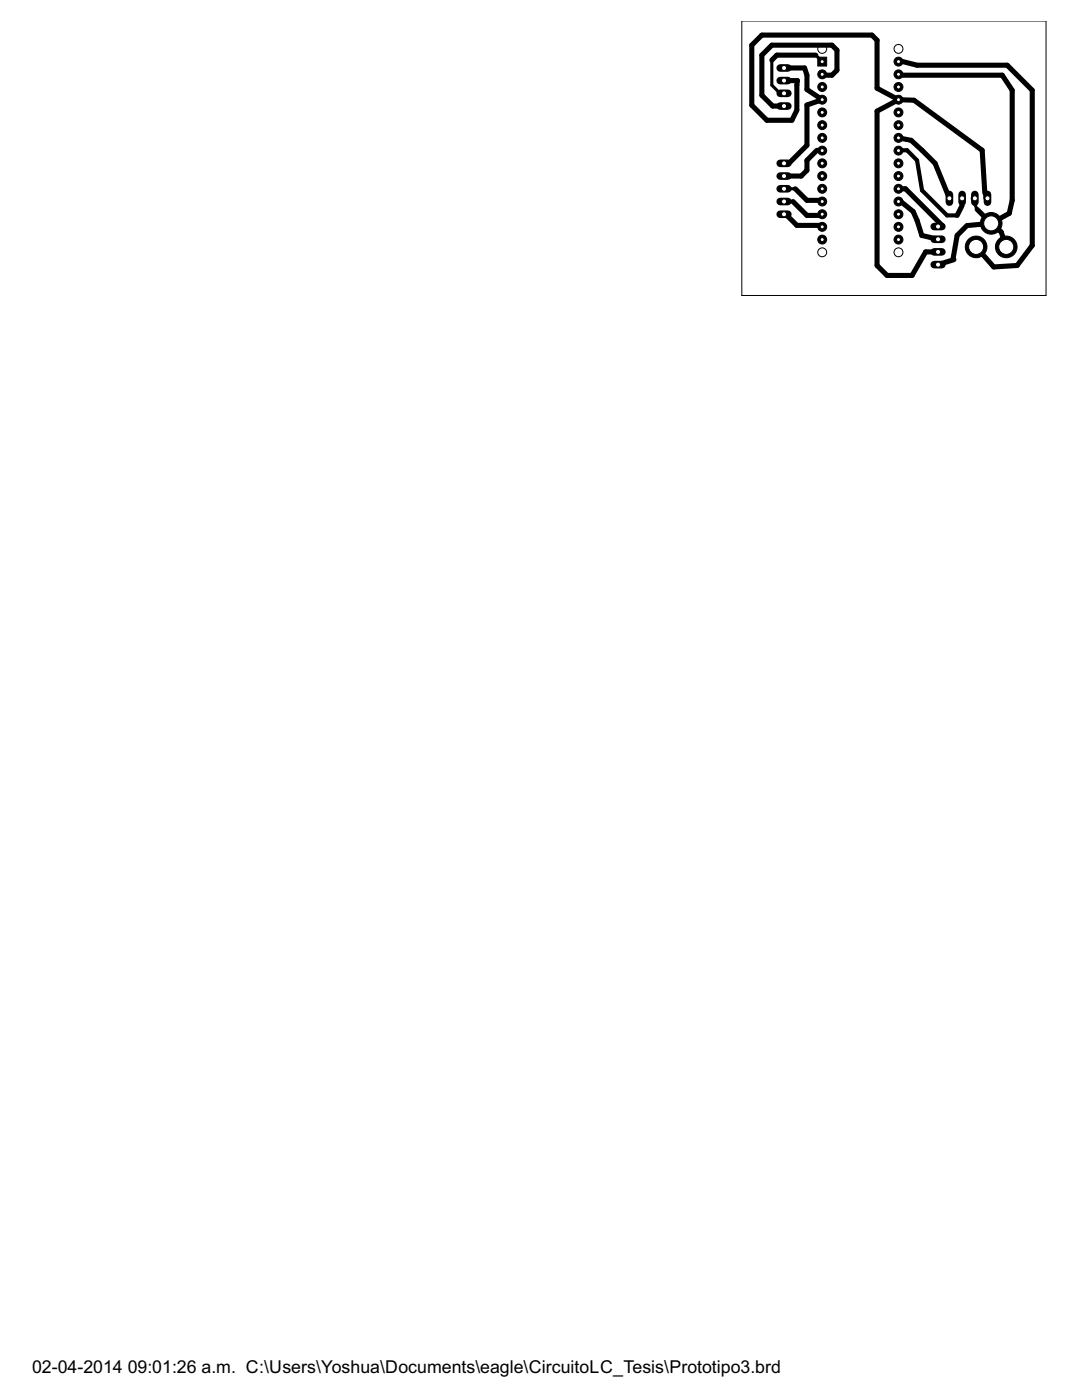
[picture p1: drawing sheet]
<svg xmlns="http://www.w3.org/2000/svg" width="216mm" height="279mm" viewBox="0 0 216 279" stroke-linecap="round" stroke-linejoin="round" font-family="sans-serif">
<defs><g id="words">
<g font-size="4">
<text x="6.4" y="274.1">02-04-2014</text>
<text x="25.5" y="274.1">09:01:26 a.m. C:\Users\Yoshua\Documents\eagle\CircuitoLC_Tesis\Prototipo3.brd</text>
</g>
</g></defs>
<g fill="none" stroke="#000" stroke-width="1">
<path d="M155.6 18.6h.8M156.4 16.1h2.7l-.1 5.9-1 2h-5l-3-3v-12l2-2h22l1 1v9.6l4.3 2.3M156.4 13.6h4.1l.5 1.4v2.9l3.1 2-3.1 1.1v8l-3.6 3.6M162.8 11h-7.8l-1 1M164.2 15h1.8l1-1v-4l-1-1h-12l-2 2v8l2.2 2.2h2.2M179 12l4 1h18l5 5v31l-3 4-4.7 .3-3.5-4M179.3 19.9l3.1 .1 13.6 10 .5 8.5M179.3 19.9l-4.3 2.3v30.8l2 2h5l2.7-4.7h2.5M179.5 15h20.5l2 3v22l-.6 2.6-3.6 2M158.7 37.7l2.3 2.3h2.8M163 30l-2 2v2l-1.1 1.1h-3.5M179.3 27.5l2.5 .5 4.8 4.6 2.8 7"/>
<path d="M179.3 37.7h1.4l7.3 7.3h-1M156.8 42.8l2.2 2.2h5M158.2 40.2l2.8 2.8h2.8M179.7 40.2l2.5 2 .8 1.8 .9 3 3.3 .8M190.4 51.8l-3.2 1M192 41l-1 2M193 45l-2 2-.9 4.8M195 41.8l2.8 2.8M197.8 44.6l2 1.7 1 3M197.8 44.6l-4.4 .4"/>
</g>
<path d="M164.1 19.9h.4M164.1 14.8h.4M178.5 19.9h1.2M188.9 38.6l.5 1M194 39.6h.5M196.5 39.6h.5M179.3 40.2h.4" fill="none" stroke="#000" stroke-width=".25"/>
<g fill="none" stroke="#000" stroke-width=".61">
<path d="M154 12v5l1.6 1.6M162.8 11l1.3 1.3M164.1 14.8l.1 .2M179.3 14.8l.2 .2M156.4 37.7h2.3M156.4 32.6h1M163 30l1.1 .1M163.8 40l.3 .2M179.3 30v.1M192 39.6v1.4M194 39.6l1 2.2M196.5 38.5v1.1"/>
<path d="M156.4 40.2h1.8M156.4 42.8h.4M164.1 42.8l-.3 .2M190.1 51.8h.3M193 45h.4"/>
</g>
<path d="M179.3 30h1.7l2 2 1 6 5 5h2" fill="none" stroke="#000" stroke-width=".83"/>
<path d="M163.2 11.4h1.8v1.8h-1.8z" fill="#000" stroke="#000" stroke-width=".2"/>
<circle cx="164.1" cy="12.3" r=".4" fill="#fff" stroke="#000" stroke-width=".2"/>
<circle cx="164.1" cy="14.8" r=".89" fill="#000" stroke="#000" stroke-width=".2"/>
<circle cx="164.1" cy="14.8" r=".4" fill="#fff" stroke="#000" stroke-width=".2"/>
<circle cx="164.1" cy="17.4" r=".89" fill="#000" stroke="#000" stroke-width=".2"/>
<circle cx="164.1" cy="17.4" r=".4" fill="#fff" stroke="#000" stroke-width=".2"/>
<circle cx="164.1" cy="19.9" r=".89" fill="#000" stroke="#000" stroke-width=".2"/>
<circle cx="164.1" cy="19.9" r=".4" fill="#fff" stroke="#000" stroke-width=".2"/>
<circle cx="164.1" cy="22.4" r=".89" fill="#000" stroke="#000" stroke-width=".2"/>
<circle cx="164.1" cy="22.4" r=".4" fill="#fff" stroke="#000" stroke-width=".2"/>
<circle cx="164.1" cy="25" r=".89" fill="#000" stroke="#000" stroke-width=".2"/>
<circle cx="164.1" cy="25" r=".4" fill="#fff" stroke="#000" stroke-width=".2"/>
<circle cx="164.1" cy="27.5" r=".89" fill="#000" stroke="#000" stroke-width=".2"/>
<circle cx="164.1" cy="27.5" r=".4" fill="#fff" stroke="#000" stroke-width=".2"/>
<circle cx="164.1" cy="30.1" r=".89" fill="#000" stroke="#000" stroke-width=".2"/>
<circle cx="164.1" cy="30.1" r=".4" fill="#fff" stroke="#000" stroke-width=".2"/>
<circle cx="164.1" cy="32.6" r=".89" fill="#000" stroke="#000" stroke-width=".2"/>
<circle cx="164.1" cy="32.6" r=".4" fill="#fff" stroke="#000" stroke-width=".2"/>
<circle cx="164.1" cy="35.1" r=".89" fill="#000" stroke="#000" stroke-width=".2"/>
<circle cx="164.1" cy="35.1" r=".4" fill="#fff" stroke="#000" stroke-width=".2"/>
<circle cx="164.1" cy="37.7" r=".89" fill="#000" stroke="#000" stroke-width=".2"/>
<circle cx="164.1" cy="37.7" r=".4" fill="#fff" stroke="#000" stroke-width=".2"/>
<circle cx="164.1" cy="40.2" r=".89" fill="#000" stroke="#000" stroke-width=".2"/>
<circle cx="164.1" cy="40.2" r=".4" fill="#fff" stroke="#000" stroke-width=".2"/>
<circle cx="164.1" cy="42.8" r=".89" fill="#000" stroke="#000" stroke-width=".2"/>
<circle cx="164.1" cy="42.8" r=".4" fill="#fff" stroke="#000" stroke-width=".2"/>
<circle cx="164.1" cy="45.3" r=".89" fill="#000" stroke="#000" stroke-width=".2"/>
<circle cx="164.1" cy="45.3" r=".4" fill="#fff" stroke="#000" stroke-width=".2"/>
<circle cx="164.1" cy="47.8" r=".89" fill="#000" stroke="#000" stroke-width=".2"/>
<circle cx="164.1" cy="47.8" r=".4" fill="#fff" stroke="#000" stroke-width=".2"/>
<circle cx="179.3" cy="12.3" r=".89" fill="#000" stroke="#000" stroke-width=".2"/>
<circle cx="179.3" cy="12.3" r=".4" fill="#fff" stroke="#000" stroke-width=".2"/>
<circle cx="179.3" cy="14.8" r=".89" fill="#000" stroke="#000" stroke-width=".2"/>
<circle cx="179.3" cy="14.8" r=".4" fill="#fff" stroke="#000" stroke-width=".2"/>
<circle cx="179.3" cy="17.4" r=".89" fill="#000" stroke="#000" stroke-width=".2"/>
<circle cx="179.3" cy="17.4" r=".4" fill="#fff" stroke="#000" stroke-width=".2"/>
<circle cx="179.3" cy="19.9" r=".89" fill="#000" stroke="#000" stroke-width=".2"/>
<circle cx="179.3" cy="19.9" r=".4" fill="#fff" stroke="#000" stroke-width=".2"/>
<circle cx="179.3" cy="22.4" r=".89" fill="#000" stroke="#000" stroke-width=".2"/>
<circle cx="179.3" cy="22.4" r=".4" fill="#fff" stroke="#000" stroke-width=".2"/>
<circle cx="179.3" cy="25" r=".89" fill="#000" stroke="#000" stroke-width=".2"/>
<circle cx="179.3" cy="25" r=".4" fill="#fff" stroke="#000" stroke-width=".2"/>
<circle cx="179.3" cy="27.5" r=".89" fill="#000" stroke="#000" stroke-width=".2"/>
<circle cx="179.3" cy="27.5" r=".4" fill="#fff" stroke="#000" stroke-width=".2"/>
<circle cx="179.3" cy="30.1" r=".89" fill="#000" stroke="#000" stroke-width=".2"/>
<circle cx="179.3" cy="30.1" r=".4" fill="#fff" stroke="#000" stroke-width=".2"/>
<circle cx="179.3" cy="32.6" r=".89" fill="#000" stroke="#000" stroke-width=".2"/>
<circle cx="179.3" cy="32.6" r=".4" fill="#fff" stroke="#000" stroke-width=".2"/>
<circle cx="179.3" cy="35.1" r=".89" fill="#000" stroke="#000" stroke-width=".2"/>
<circle cx="179.3" cy="35.1" r=".4" fill="#fff" stroke="#000" stroke-width=".2"/>
<circle cx="179.3" cy="37.7" r=".89" fill="#000" stroke="#000" stroke-width=".2"/>
<circle cx="179.3" cy="37.7" r=".4" fill="#fff" stroke="#000" stroke-width=".2"/>
<circle cx="179.3" cy="40.2" r=".89" fill="#000" stroke="#000" stroke-width=".2"/>
<circle cx="179.3" cy="40.2" r=".4" fill="#fff" stroke="#000" stroke-width=".2"/>
<circle cx="179.3" cy="42.8" r=".89" fill="#000" stroke="#000" stroke-width=".2"/>
<circle cx="179.3" cy="42.8" r=".4" fill="#fff" stroke="#000" stroke-width=".2"/>
<circle cx="179.3" cy="45.3" r=".89" fill="#000" stroke="#000" stroke-width=".2"/>
<circle cx="179.3" cy="45.3" r=".4" fill="#fff" stroke="#000" stroke-width=".2"/>
<circle cx="179.3" cy="47.8" r=".89" fill="#000" stroke="#000" stroke-width=".2"/>
<circle cx="179.3" cy="47.8" r=".4" fill="#fff" stroke="#000" stroke-width=".2"/>
<path d="M189.4 38.8v1.5" fill="none" stroke="#000" stroke-width="1.5"/>
<circle cx="189.4" cy="39.6" r=".51" fill="#fff" stroke="#000" stroke-width=".2"/>
<path d="M192 38.8v1.5" fill="none" stroke="#000" stroke-width="1.5"/>
<circle cx="192" cy="39.6" r=".51" fill="#fff" stroke="#000" stroke-width=".2"/>
<path d="M194.5 38.8v1.5" fill="none" stroke="#000" stroke-width="1.5"/>
<circle cx="194.5" cy="39.6" r=".51" fill="#fff" stroke="#000" stroke-width=".2"/>
<path d="M197 38.8v1.5" fill="none" stroke="#000" stroke-width="1.5"/>
<circle cx="197" cy="39.6" r=".51" fill="#fff" stroke="#000" stroke-width=".2"/>
<path d="M155.7 21.2h1.5" fill="none" stroke="#000" stroke-width="1.5"/>
<circle cx="156.4" cy="21.2" r=".51" fill="#fff" stroke="#000" stroke-width=".2"/>
<path d="M155.7 18.6h1.5" fill="none" stroke="#000" stroke-width="1.5"/>
<circle cx="156.4" cy="18.6" r=".51" fill="#fff" stroke="#000" stroke-width=".2"/>
<path d="M155.7 16.1h1.5" fill="none" stroke="#000" stroke-width="1.5"/>
<circle cx="156.4" cy="16.1" r=".51" fill="#fff" stroke="#000" stroke-width=".2"/>
<path d="M155.7 13.6h1.5" fill="none" stroke="#000" stroke-width="1.5"/>
<circle cx="156.4" cy="13.6" r=".51" fill="#fff" stroke="#000" stroke-width=".2"/>
<path d="M155.7 42.8h1.5" fill="none" stroke="#000" stroke-width="1.5"/>
<circle cx="156.4" cy="42.8" r=".51" fill="#fff" stroke="#000" stroke-width=".2"/>
<path d="M155.7 40.2h1.5" fill="none" stroke="#000" stroke-width="1.5"/>
<circle cx="156.4" cy="40.2" r=".51" fill="#fff" stroke="#000" stroke-width=".2"/>
<path d="M155.7 37.7h1.5" fill="none" stroke="#000" stroke-width="1.5"/>
<circle cx="156.4" cy="37.7" r=".51" fill="#fff" stroke="#000" stroke-width=".2"/>
<path d="M155.7 35.1h1.5" fill="none" stroke="#000" stroke-width="1.5"/>
<circle cx="156.4" cy="35.1" r=".51" fill="#fff" stroke="#000" stroke-width=".2"/>
<path d="M155.7 32.6h1.5" fill="none" stroke="#000" stroke-width="1.5"/>
<circle cx="156.4" cy="32.6" r=".51" fill="#fff" stroke="#000" stroke-width=".2"/>
<circle cx="194.8" cy="49.3" r="2.16" fill="#000" stroke="#000" stroke-width=".2"/>
<circle cx="194.8" cy="49.3" r="1.5" fill="#fff" stroke="#000" stroke-width=".2"/>
<circle cx="200.8" cy="49.3" r="2.16" fill="#000" stroke="#000" stroke-width=".2"/>
<circle cx="200.8" cy="49.3" r="1.5" fill="#fff" stroke="#000" stroke-width=".2"/>
<circle cx="197.8" cy="44.6" r="2.16" fill="#000" stroke="#000" stroke-width=".2"/>
<circle cx="197.8" cy="44.6" r="1.5" fill="#fff" stroke="#000" stroke-width=".2"/>
<path d="M186.4 45.2h1.5" fill="none" stroke="#000" stroke-width="1.5"/>
<circle cx="187.2" cy="45.2" r=".51" fill="#fff" stroke="#000" stroke-width=".2"/>
<path d="M186.4 47.8h1.5" fill="none" stroke="#000" stroke-width="1.5"/>
<circle cx="187.2" cy="47.8" r=".51" fill="#fff" stroke="#000" stroke-width=".2"/>
<path d="M186.4 50.3h1.5" fill="none" stroke="#000" stroke-width="1.5"/>
<circle cx="187.2" cy="50.3" r=".51" fill="#fff" stroke="#000" stroke-width=".2"/>
<path d="M186.4 52.8h1.5" fill="none" stroke="#000" stroke-width="1.5"/>
<circle cx="187.2" cy="52.8" r=".51" fill="#fff" stroke="#000" stroke-width=".2"/>
<g fill="none" stroke="#000" stroke-width=".2">
<path d="M148 4.2h60.7v54.8h-60.7z"/>
<circle cx="164.1" cy="9.8" r=".89"/>
<circle cx="179.3" cy="9.8" r=".89"/>
<circle cx="164.1" cy="50.4" r=".89"/>
<circle cx="179.3" cy="50.4" r=".89"/>
</g>
<use href="#words"/>
</svg>
